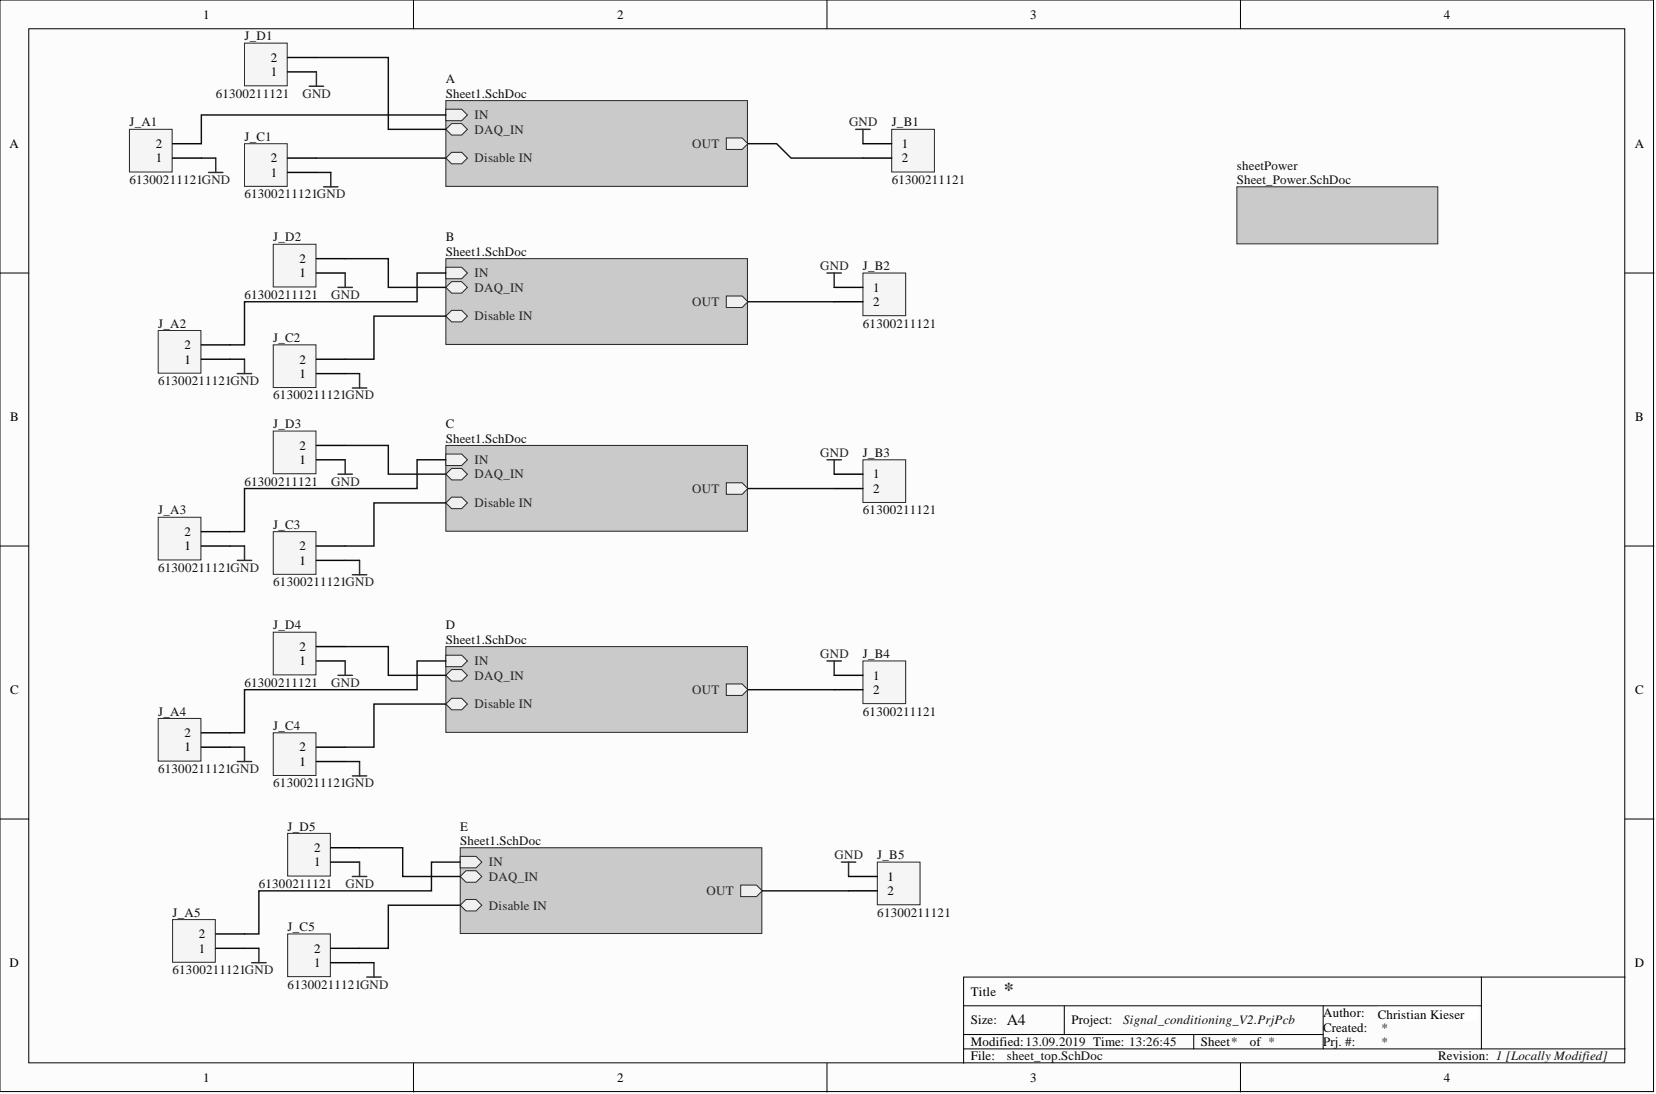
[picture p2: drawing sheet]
<svg xmlns="http://www.w3.org/2000/svg" width="292mm" height="193mm" viewBox="0 0 292 193" stroke-linecap="round" stroke-linejoin="round" font-family="sans-serif">
<defs><g id="words">
<text font-size="3.5" fill="#262626" x="177.1" y="175.6">*</text>
<text font-size="2.8" fill="#0e0e0e" x="177.6" y="180.9">A4</text>
<g font-size="2.3">
<text x="35.9" y="3.3">1</text>
<text x="108.8" y="3.3">2</text>
<text x="181.7" y="3.3">3</text>
<text x="254.7" y="3.3">4</text>
<text x="47.8" y="10.9">2</text>
<text x="47.8" y="13.4">1</text>
<text x="1.7" y="26.1">A</text>
<text x="27.5" y="28.6">1</text>
<text x="27.5" y="26.1">2</text>
<text x="47.8" y="28.6">2</text>
<text x="159.1" y="26.1">1</text>
<text x="159.1" y="28.6">2</text>
<text x="288.4" y="26.1">A</text>
<text x="47.8" y="31.2">1</text>
<text x="52.9" y="46.4">2</text>
<text x="52.9" y="48.9">1</text>
<text x="154" y="51.5">1</text>
<text x="154" y="54">2</text>
<text x="32.6" y="64.1">1</text>
<text x="32.6" y="61.6">2</text>
<text x="52.9" y="64.1">2</text>
<text x="52.9" y="66.7">1</text>
<text x="1.8" y="74.3">B</text>
<text x="288.4" y="74.3">B</text>
<text x="52.9" y="81.9">1</text>
<text x="52.9" y="79.3">2</text>
<text x="154" y="84.4">1</text>
<text x="154" y="86.9">2</text>
<text x="32.6" y="94.5">2</text>
<text x="32.6" y="97.1">1</text>
<text x="52.9" y="99.6">1</text>
<text x="52.9" y="97.1">2</text>
<text x="52.9" y="117.3">1</text>
<text x="52.9" y="114.8">2</text>
<text x="154" y="119.9">1</text>
<text x="1.8" y="122.4">C</text>
<text x="154" y="122.4">2</text>
<text x="288.4" y="122.4">C</text>
<text x="32.6" y="130">2</text>
<text x="32.6" y="132.6">1</text>
<text x="52.9" y="135.1">1</text>
<text x="52.9" y="132.6">2</text>
<text x="55.4" y="152.8">1</text>
<text x="55.4" y="150.3">2</text>
<text x="156.5" y="155.4">1</text>
<text x="156.5" y="157.9">2</text>
<text x="35.1" y="165.5">2</text>
<text x="1.7" y="170.6">D</text>
<text x="35.1" y="168">1</text>
<text x="55.4" y="170.6">1</text>
<text x="55.4" y="168">2</text>
<text x="288.4" y="170.6">D</text>
<text x="171.2" y="175.6">Title</text>
<text x="233.4" y="179.4">Author:</text>
<text x="243" y="179.7">Christian edinger</text>
<text x="171.2" y="180.7">Size:</text>
<text x="171.2" y="184.5">Modified:13.09.2019 Time: 13:26:45</text>
<text x="189" y="180.7">Project:</text>
<text x="211.8" y="184.5">Sheet*</text>
<text x="220.5" y="184.5">of *</text>
<text x="233.4" y="182">Created:</text>
<text x="233.4" y="184.5">Prj. #:</text>
<text x="35.9" y="190.8">1</text>
<text x="108.8" y="190.8">2</text>
<text x="171.2" y="187">File:</text>
<text x="181.7" y="190.8">3</text>
<text x="253.7" y="187">Revision: 1 [Locally Modified]</text>
<text x="254.7" y="190.8">4</text>
</g>
<g font-size="2.3" fill="#0e0e0e">
<text x="43.1" y="7.1">J_D1</text>
<text x="38.1" y="17.2">61300211121</text>
<text x="78.6" y="14.7">A</text>
<text x="78.6" y="17.2">Sheet1.SchDoc</text>
<text x="22.8" y="22.3">J_A1</text>
<text x="157.3" y="22.3">J_B1</text>
<text x="43.1" y="24.8">J_C1</text>
<text x="218.2" y="29.9">sheetPower</text>
<text x="22.8" y="32.4">61300211121GND</text>
<text x="43.1" y="35">61300211121GND</text>
<text x="157.3" y="32.4">61300211121</text>
<text x="218.2" y="32.4">Sheet_Power.SchDoc</text>
<text x="48.2" y="42.6">J_D2</text>
<text x="78.6" y="42.6">B</text>
<text x="78.6" y="45.1">Sheet1.SchDoc</text>
<text x="152.2" y="47.7">J_B2</text>
<text x="43.1" y="52.7">61300211121</text>
<text x="27.9" y="57.8">J_A2</text>
<text x="152.2" y="57.8">61300211121</text>
<text x="48.2" y="60.3">J_C2</text>
<text x="27.9" y="67.9">61300211121GND</text>
<text x="48.2" y="70.5">61300211121GND</text>
<text x="48.2" y="75.5">J_D3</text>
<text x="78.6" y="75.5">C</text>
<text x="78.6" y="78.1">Sheet1.SchDoc</text>
<text x="152.2" y="80.6">J_B3</text>
<text x="43.1" y="85.7">61300211121</text>
<text x="27.9" y="90.7">J_A3</text>
<text x="48.2" y="93.3">J_C3</text>
<text x="152.2" y="90.7">61300211121</text>
<text x="27.9" y="100.9">61300211121GND</text>
<text x="48.2" y="103.4">61300211121GND</text>
<text x="48.2" y="111">J_D4</text>
<text x="78.6" y="111">D</text>
<text x="78.6" y="113.5">Sheet1.SchDoc</text>
<text x="152.2" y="116.1">J_B4</text>
<text x="43.1" y="121.1">61300211121</text>
<text x="27.9" y="126.2">J_A4</text>
<text x="48.2" y="128.8">J_C4</text>
<text x="152.2" y="126.2">61300211121</text>
<text x="27.9" y="136.4">61300211121GND</text>
<text x="48.2" y="138.9">61300211121GND</text>
<text x="50.7" y="146.5">J_D5</text>
<text x="81.2" y="146.5">E</text>
<text x="81.2" y="149">Sheet1.SchDoc</text>
<text x="154.7" y="151.6">J_B5</text>
<text x="30.4" y="161.7">J_A5</text>
<text x="45.7" y="156.6">61300211121</text>
<text x="154.7" y="161.7">61300211121</text>
<text x="50.7" y="164.2">J_C5</text>
<text x="30.4" y="171.8">61300211121GND</text>
<text x="50.7" y="174.4">61300211121GND</text>
<text x="243.5" y="179.4">Alfons RiKieser</text>
<text x="198.1" y="180.7">Signal_conditioning_V2.PrjPcb</text>
<text x="243.5" y="182">*</text>
<text x="243.5" y="184.5">*</text>
<text x="177.6" y="187">sheet_top.SchDoc</text>
</g>
<g font-size="2.3" fill="#262626">
<text x="53.4" y="17.2">GND</text>
<text x="83.7" y="21">IN</text>
<text x="83.7" y="23.6">DAQ_IN</text>
<text x="149.8" y="22.3">GND</text>
<text x="83.7" y="28.6">Disable IN</text>
<text x="122.1" y="26.1">OUT</text>
<text x="144.7" y="47.7">GND</text>
<text x="58.4" y="52.7">GND</text>
<text x="83.7" y="48.9">IN</text>
<text x="83.7" y="51.5">DAQ_IN</text>
<text x="122.1" y="54">OUT</text>
<text x="83.7" y="56.5">Disable IN</text>
<text x="83.7" y="81.9">IN</text>
<text x="144.7" y="80.6">GND</text>
<text x="58.4" y="85.7">GND</text>
<text x="83.7" y="89.5">Disable IN</text>
<text x="83.7" y="84.4">DAQ_IN</text>
<text x="122.1" y="86.9">OUT</text>
<text x="83.7" y="117.3">IN</text>
<text x="83.7" y="119.9">DAQ_IN</text>
<text x="144.7" y="116.1">GND</text>
<text x="58.4" y="121.1">GND</text>
<text x="83.7" y="124.9">Disable IN</text>
<text x="122.1" y="122.4">OUT</text>
<text x="86.3" y="152.8">IN</text>
<text x="86.3" y="155.4">DAQ_IN</text>
<text x="147.2" y="151.6">GND</text>
<text x="61" y="156.6">GND</text>
<text x="86.3" y="160.4">Disable IN</text>
<text x="124.6" y="157.9">OUT</text>
</g>
</g></defs>
<g fill="#fcfcfc" stroke="#000" stroke-width=".18">
<path d="M0 0h291.7v192.5h-291.7z"/>
<path d="M5.1 5.1h281.5v182.4h-281.5z"/>
</g>
<g fill="none" stroke="#000" stroke-width=".18">
<path d="M72.9 0v5.1M145.9 0v5.1M218.8 0v5.1M0 48.2h5.1M286.7 48.2h5M0 96.3h5.1M286.7 96.3h5M0 144.5h5.1M286.7 144.5h5M170 177.4h91.3M187.7 177.4v5.1M233.4 177.4v7.6"/>
<path d="M261.3 172.3h-91.3v15.2M286.7 172.3h-25.4v12.7M72.9 187.5v5.1M145.9 187.5v5.1M170 185h116.7M170 182.5h63.4M210.6 182.5v2.5M218.8 187.5v5.1"/>
</g>
<g fill="#cacaca" stroke="#262626" stroke-width=".18">
<path d="M218.2 33h35.4v10h-35.4z"/>
<path d="M78.6 17.7h53.2v15.2h-53.2z"/>
</g>
<path d="M128.1 24.3h2.8l1 1-1 1.1h-2.8z" fill-rule="evenodd" fill="#f0f0f0"/>
<path d="M128.1 24.3h2.8l1 1-1 1.1h-2.8z" fill="none" stroke="#262626" stroke-width=".18"/>
<path d="M78.6 19.3h2.8l1 1-1 1h-2.8z" fill-rule="evenodd" fill="#f0f0f0"/>
<path d="M78.6 19.3h2.8l1 1-1 1h-2.8z" fill="none" stroke="#262626" stroke-width=".18"/>
<path d="M78.6 27.9l1.1-1h1.7l1 1-1 1h-1.7z" fill-rule="evenodd" fill="#f0f0f0"/>
<path d="M78.6 27.9l1.1-1h1.7l1 1-1 1h-1.7z" fill="none" stroke="#262626" stroke-width=".18"/>
<path d="M78.6 22.8l1.1-1h1.7l1 1-1 1h-1.7z" fill-rule="evenodd" fill="#f0f0f0"/>
<path d="M78.6 22.8l1.1-1h1.7l1 1-1 1h-1.7z" fill="none" stroke="#262626" stroke-width=".18"/>
<path d="M36.8 30.4h2.5M38.1 27.9v2.5M150.9 22.8h2.6M152.2 22.8v2.5" fill="none" stroke="#262626" stroke-width=".25"/>
<path d="M157.3 22.8h7.5v7.5h-7.5z" fill="#f5f5f5" stroke="#262626" stroke-width=".18"/>
<path d="M152.2 25.3h5.1M152.2 27.9h5.1" fill="none" stroke="#000" stroke-width=".25"/>
<path d="M22.8 22.8h7.6v7.5h-7.6z" fill="#f5f5f5" stroke="#262626" stroke-width=".18"/>
<path d="M30.4 27.9h5.1M30.4 25.3h5.1" fill="none" stroke="#000" stroke-width=".25"/>
<path d="M43.1 25.3h7.6v7.6h-7.6z" fill="#f5f5f5" stroke="#262626" stroke-width=".18"/>
<path d="M50.7 30.4h5.1M50.7 27.9h5.1" fill="none" stroke="#000" stroke-width=".25"/>
<path d="M57.1 33h2.5M58.3 30.4v2.6" fill="none" stroke="#262626" stroke-width=".25"/>
<path d="M43.1 7.6h7.6v7.5h-7.6z" fill="#f5f5f5" stroke="#262626" stroke-width=".18"/>
<path d="M50.7 12.7h5.1M50.7 10.1h5.1" fill="none" stroke="#000" stroke-width=".25"/>
<path d="M54.5 15.2h2.6M55.8 12.7v2.5" fill="none" stroke="#262626" stroke-width=".25"/>
<path d="M78.6 45.6h53.2v15.2h-53.2z" fill="#cacaca" stroke="#262626" stroke-width=".18"/>
<path d="M128.1 52.2h2.8l1 1-1 1h-2.8z" fill-rule="evenodd" fill="#f0f0f0"/>
<path d="M128.1 52.2h2.8l1 1-1 1h-2.8z" fill="none" stroke="#262626" stroke-width=".18"/>
<path d="M78.6 47.1h2.8l1 1.1-1 1h-2.8z" fill-rule="evenodd" fill="#f0f0f0"/>
<path d="M78.6 47.1h2.8l1 1.1-1 1h-2.8z" fill="none" stroke="#262626" stroke-width=".18"/>
<path d="M78.6 55.8l1.1-1.1h1.7l1 1.1-1 1h-1.7z" fill-rule="evenodd" fill="#f0f0f0"/>
<path d="M78.6 55.8l1.1-1.1h1.7l1 1.1-1 1h-1.7z" fill="none" stroke="#262626" stroke-width=".18"/>
<path d="M78.6 50.7l1.1-1h1.7l1 1-1 1h-1.7z" fill-rule="evenodd" fill="#f0f0f0"/>
<path d="M78.6 50.7l1.1-1h1.7l1 1-1 1h-1.7z" fill="none" stroke="#262626" stroke-width=".18"/>
<path d="M41.9 65.9h2.5M43.1 63.4v2.5" fill="none" stroke="#262626" stroke-width=".25"/>
<path d="M27.9 58.3h7.5v7.5h-7.5z" fill="#f5f5f5" stroke="#262626" stroke-width=".18"/>
<path d="M35.5 63.4h5.1M35.5 60.8h5.1" fill="none" stroke="#000" stroke-width=".25"/>
<path d="M48.2 60.8h7.5v7.6h-7.5z" fill="#f5f5f5" stroke="#262626" stroke-width=".18"/>
<path d="M55.8 65.9h5.1M55.8 63.4h5.1" fill="none" stroke="#000" stroke-width=".25"/>
<path d="M62.2 68.4h2.5M63.4 65.9v2.5" fill="none" stroke="#262626" stroke-width=".25"/>
<path d="M48.2 43.1h7.5v7.5h-7.5z" fill="#f5f5f5" stroke="#262626" stroke-width=".18"/>
<path d="M55.8 48.2h5.1M55.8 45.6h5.1" fill="none" stroke="#000" stroke-width=".25"/>
<path d="M59.6 50.7h2.6M60.9 48.2v2.5M145.9 48.2h2.5M147.1 48.2v2.5" fill="none" stroke="#262626" stroke-width=".25"/>
<path d="M152.2 48.2h7.5v7.5h-7.5z" fill="#f5f5f5" stroke="#262626" stroke-width=".18"/>
<path d="M147.1 50.7h5.1M147.1 53.2h5.1" fill="none" stroke="#000" stroke-width=".25"/>
<path d="M78.6 78.6h53.2v15.1h-53.2z" fill="#cacaca" stroke="#262626" stroke-width=".18"/>
<path d="M128.1 85.2h2.8l1 1-1 1h-2.8z" fill-rule="evenodd" fill="#f0f0f0"/>
<path d="M128.1 85.2h2.8l1 1-1 1h-2.8z" fill="none" stroke="#262626" stroke-width=".18"/>
<path d="M78.6 80.1h2.8l1 1-1 1h-2.8z" fill-rule="evenodd" fill="#f0f0f0"/>
<path d="M78.6 80.1h2.8l1 1-1 1h-2.8z" fill="none" stroke="#262626" stroke-width=".18"/>
<path d="M78.6 88.7l1.1-1h1.7l1 1-1 1h-1.7z" fill-rule="evenodd" fill="#f0f0f0"/>
<path d="M78.6 88.7l1.1-1h1.7l1 1-1 1h-1.7z" fill="none" stroke="#262626" stroke-width=".18"/>
<path d="M78.6 83.6l1.1-1h1.7l1 1-1 1.1h-1.7z" fill-rule="evenodd" fill="#f0f0f0"/>
<path d="M78.6 83.6l1.1-1h1.7l1 1-1 1.1h-1.7z" fill="none" stroke="#262626" stroke-width=".18"/>
<path d="M41.9 98.8h2.5M43.1 96.3v2.5" fill="none" stroke="#262626" stroke-width=".25"/>
<path d="M27.9 91.2h7.5v7.6h-7.5z" fill="#f5f5f5" stroke="#262626" stroke-width=".18"/>
<path d="M35.5 96.3h5.1M35.5 93.8h5.1" fill="none" stroke="#000" stroke-width=".25"/>
<path d="M48.2 93.8h7.5v7.5h-7.5z" fill="#f5f5f5" stroke="#262626" stroke-width=".18"/>
<path d="M55.8 98.8h5.1M55.8 96.3h5.1" fill="none" stroke="#000" stroke-width=".25"/>
<path d="M63.4 98.8v2.6M62.2 101.4h2.5" fill="none" stroke="#262626" stroke-width=".25"/>
<path d="M48.2 76h7.5v7.6h-7.5z" fill="#f5f5f5" stroke="#262626" stroke-width=".18"/>
<path d="M55.8 78.6h5.1M55.8 81.1h5.1" fill="none" stroke="#000" stroke-width=".25"/>
<path d="M59.6 83.6h2.6M60.9 81.1v2.5M145.9 81.1h2.5M147.1 81.1v2.5" fill="none" stroke="#262626" stroke-width=".25"/>
<path d="M152.2 81.1h7.5v7.5h-7.5z" fill="#f5f5f5" stroke="#262626" stroke-width=".18"/>
<path d="M147.1 83.6h5.1M147.1 86.2h5.1" fill="none" stroke="#000" stroke-width=".25"/>
<path d="M78.6 114.1h53.2v15.1h-53.2z" fill="#cacaca" stroke="#262626" stroke-width=".18"/>
<path d="M128.1 120.6h2.8l1 1.1-1 1h-2.8z" fill-rule="evenodd" fill="#f0f0f0"/>
<path d="M128.1 120.6h2.8l1 1.1-1 1h-2.8z" fill="none" stroke="#262626" stroke-width=".18"/>
<path d="M78.6 115.6h2.8l1 1-1 1h-2.8z" fill-rule="evenodd" fill="#f0f0f0"/>
<path d="M78.6 115.6h2.8l1 1-1 1h-2.8z" fill="none" stroke="#262626" stroke-width=".18"/>
<path d="M78.6 124.2l1.1-1h1.7l1 1-1 1h-1.7z" fill-rule="evenodd" fill="#f0f0f0"/>
<path d="M78.6 124.2l1.1-1h1.7l1 1-1 1h-1.7z" fill="none" stroke="#262626" stroke-width=".18"/>
<path d="M78.6 119.1l1.1-1h1.7l1 1-1 1h-1.7z" fill-rule="evenodd" fill="#f0f0f0"/>
<path d="M78.6 119.1l1.1-1h1.7l1 1-1 1h-1.7z" fill="none" stroke="#262626" stroke-width=".18"/>
<path d="M41.9 134.3h2.5M43.1 131.8v2.5" fill="none" stroke="#262626" stroke-width=".25"/>
<path d="M27.9 126.7h7.5v7.6h-7.5z" fill="#f5f5f5" stroke="#262626" stroke-width=".18"/>
<path d="M35.5 131.8h5.1M35.5 129.3h5.1" fill="none" stroke="#000" stroke-width=".25"/>
<path d="M48.2 129.3h7.5v7.5h-7.5z" fill="#f5f5f5" stroke="#262626" stroke-width=".18"/>
<path d="M55.8 134.3h5.1M55.8 131.8h5.1" fill="none" stroke="#000" stroke-width=".25"/>
<path d="M62.2 136.9h2.5M63.4 134.3v2.6" fill="none" stroke="#262626" stroke-width=".25"/>
<path d="M48.2 111.5h7.5v7.5h-7.5z" fill="#f5f5f5" stroke="#262626" stroke-width=".18"/>
<path d="M55.8 116.6h5.1M55.8 114.1h5.1" fill="none" stroke="#000" stroke-width=".25"/>
<path d="M59.6 119.1h2.6M60.9 116.6v2.5M145.9 116.6h2.5M147.1 116.6v2.5" fill="none" stroke="#262626" stroke-width=".25"/>
<path d="M152.2 116.6h7.5v7.5h-7.5z" fill="#f5f5f5" stroke="#262626" stroke-width=".18"/>
<path d="M147.1 119.1h5.1M147.1 121.7h5.1" fill="none" stroke="#000" stroke-width=".25"/>
<g fill="none" stroke="#0e0e0e" stroke-width=".25">
<path d="M55.8 10.1h12.7v12.7h10.1M35.5 27.9h2.6M55.8 27.9h22.8M55.8 30.4h2.5M78.6 20.3h-43.1v5M131.9 25.3h5.1l2.5 2.6h12.7M60.9 45.6h7.6v5.1h10.1M78.6 55.8h-12.6v7.6h-5.1M78.6 48.2h-5v5h-30.5v7.6h-2.5M131.9 53.2h15.2M40.6 63.4h2.5M60.9 78.6h7.6v5h10.1"/>
<path d="M60.9 65.9h2.5M40.6 96.3h2.5M60.9 98.8h2.5M78.6 88.7h-12.6v7.6h-5.1M78.6 81.1h-5v5.1h-30.5v7.6h-2.5M131.9 86.2h15.2M60.9 114.1h7.6v5h10.1M78.6 116.6h-5v5.1h-30.5v7.6h-2.5M40.6 131.8h2.5M60.9 134.3h2.5M78.6 124.2h-12.6v7.6h-5.1M131.9 121.7h15.2"/>
</g>
<path d="M81.2 149.5h53.2v15.2h-53.2z" fill="#cacaca" stroke="#262626" stroke-width=".18"/>
<path d="M130.6 156.1h2.8l1.1 1-1.1 1h-2.8z" fill-rule="evenodd" fill="#f0f0f0"/>
<path d="M130.6 156.1h2.8l1.1 1-1.1 1h-2.8z" fill="none" stroke="#262626" stroke-width=".18"/>
<path d="M81.2 151.1h2.8l1 1-1 1h-2.8z" fill-rule="evenodd" fill="#f0f0f0"/>
<path d="M81.2 151.1h2.8l1 1-1 1h-2.8z" fill="none" stroke="#262626" stroke-width=".18"/>
<path d="M81.2 159.7l1-1h1.8l1 1-1 1h-1.8z" fill-rule="evenodd" fill="#f0f0f0"/>
<path d="M81.2 159.7l1-1h1.8l1 1-1 1h-1.8z" fill="none" stroke="#262626" stroke-width=".18"/>
<path d="M81.2 154.6l1-1h1.8l1 1-1 1h-1.8z" fill-rule="evenodd" fill="#f0f0f0"/>
<path d="M81.2 154.6l1-1h1.8l1 1-1 1h-1.8z" fill="none" stroke="#262626" stroke-width=".18"/>
<path d="M44.4 169.8h2.5M45.7 167.3v2.5" fill="none" stroke="#262626" stroke-width=".25"/>
<path d="M30.4 162.2h7.6v7.5h-7.6z" fill="#f5f5f5" stroke="#262626" stroke-width=".18"/>
<path d="M38.1 167.3h5M38.1 164.7h5" fill="none" stroke="#000" stroke-width=".25"/>
<path d="M50.7 164.7h7.6v7.6h-7.6z" fill="#f5f5f5" stroke="#262626" stroke-width=".18"/>
<path d="M58.3 169.8h5.1M58.3 167.3h5.1" fill="none" stroke="#000" stroke-width=".25"/>
<path d="M64.7 172.3h2.5M66 169.8v2.5" fill="none" stroke="#262626" stroke-width=".25"/>
<path d="M50.7 147h7.6v7.5h-7.6z" fill="#f5f5f5" stroke="#262626" stroke-width=".18"/>
<path d="M58.3 152.1h5.1M58.3 149.5h5.1" fill="none" stroke="#000" stroke-width=".25"/>
<path d="M62.2 154.6h2.5M63.4 152.1v2.5M148.4 152.1h2.5M149.7 152.1v2.5" fill="none" stroke="#262626" stroke-width=".25"/>
<path d="M154.7 152.1h7.6v7.5h-7.6z" fill="#f5f5f5" stroke="#262626" stroke-width=".18"/>
<path d="M149.7 154.6h5M149.7 157.1h5" fill="none" stroke="#000" stroke-width=".25"/>
<path d="M63.4 149.5h7.6v5.1h10.2M81.2 159.7h-12.7v7.6h-5.1M81.2 152.1h-5.1v5h-30.4v7.6h-2.6M134.5 157.1h15.2M43.1 167.3h2.6M63.4 169.8h2.6" fill="none" stroke="#0e0e0e" stroke-width=".25"/>
<path d="M243 177.7h17.7v2.4h-17.7z" fill="#fefefe" stroke="#fefefe" stroke-width=".18"/>
<use href="#words"/>
</svg>
